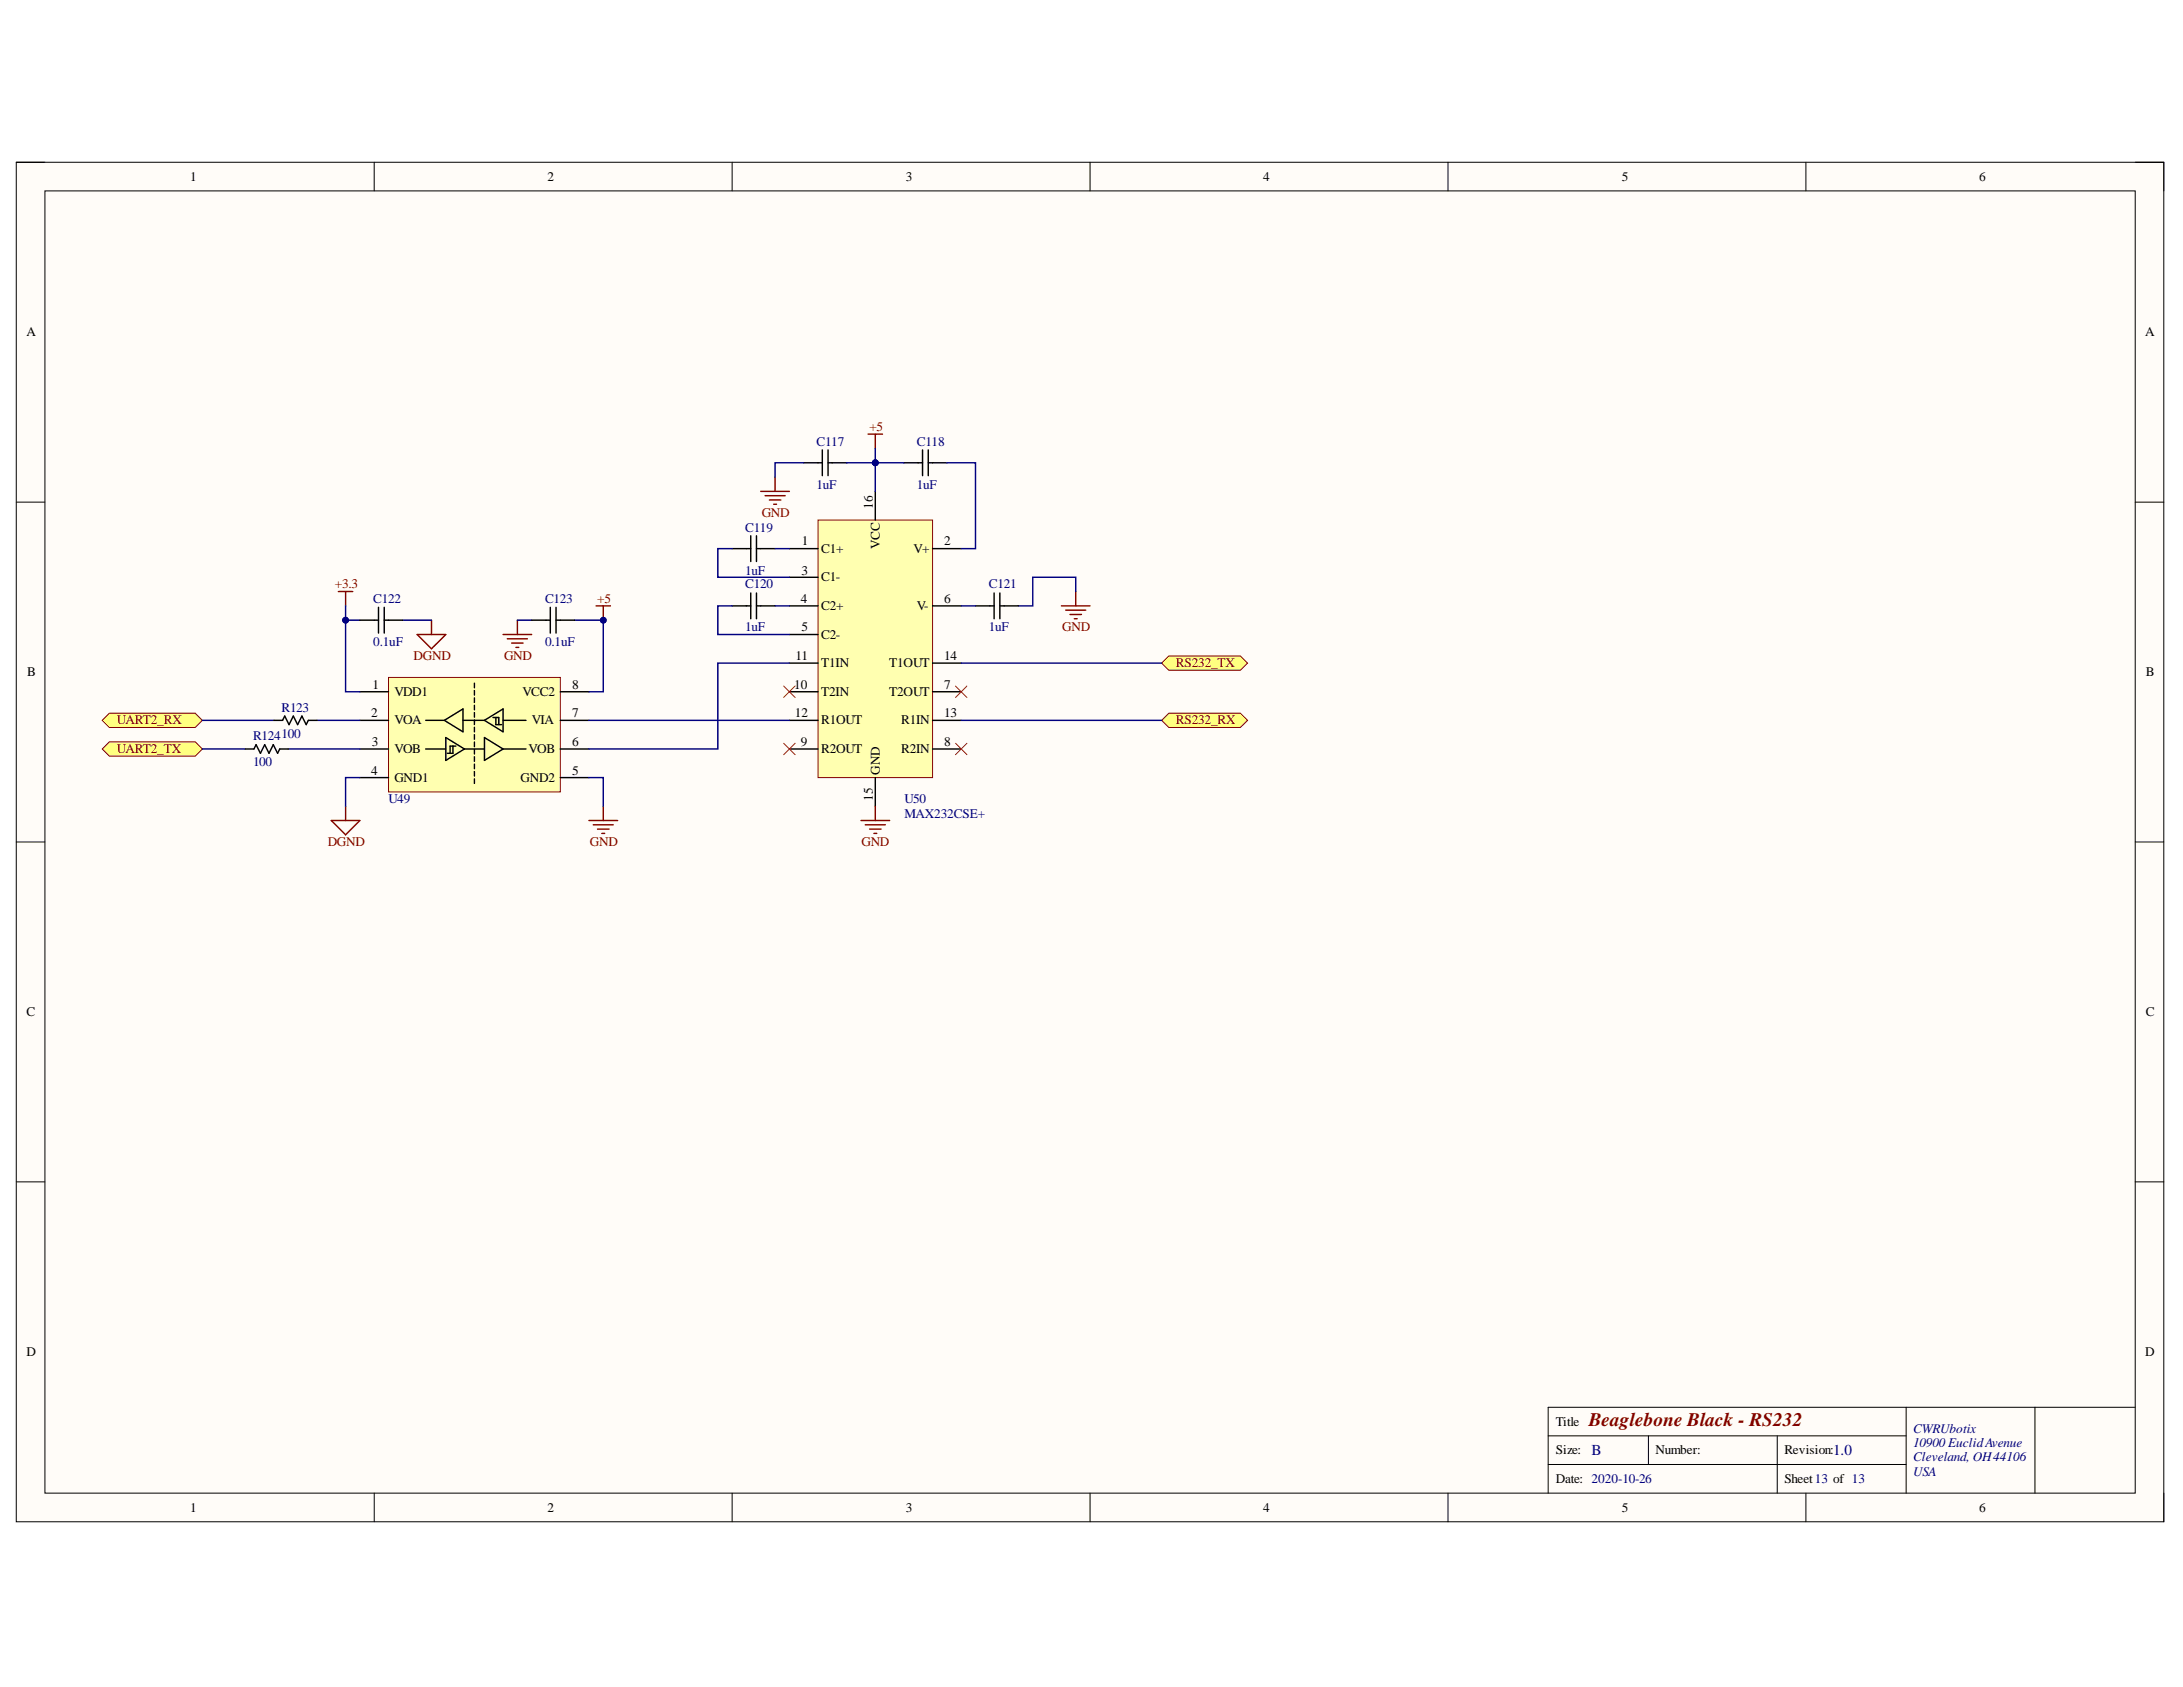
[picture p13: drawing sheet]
<svg xmlns="http://www.w3.org/2000/svg" width="279mm" height="216mm" viewBox="0 0 279 216" stroke-linecap="round" stroke-linejoin="round" font-family="sans-serif">
<defs><g id="words">
<text font-size="2.5" fill="#800000" x="203.3" y="182.5">Beaglebone Black - RS232</text>
<g font-size="1.9" fill="#000080">
<text x="203.7" y="186.3">B</text>
<text x="234.6" y="186.3">1.0</text>
</g>
<g font-size="1.7">
<text x="24.4" y="23.2">1</text>
<text x="70.1" y="23.2">2</text>
<text x="115.9" y="23.2">3</text>
<text x="161.7" y="23.2">4</text>
<text x="207.6" y="23.2">5</text>
<text x="253.3" y="23.2">6</text>
<text x="3.4" y="43">A</text>
<text x="274.5" y="43">A</text>
<text x="111.7" y="65.1" transform="rotate(-90 111.7 65.1)">16</text>
<text x="102.6" y="69.8">1</text>
<text x="105.1" y="70.7">C1+</text>
<text x="112.6" y="70.2" transform="rotate(-90 112.6 70.2)">VCC</text>
<text x="116.9" y="70.7">V+</text>
<text x="120.8" y="69.8">2</text>
<text x="102.5" y="77.2">4</text>
<text x="102.6" y="73.5">3</text>
<text x="105.1" y="74.4">C1-</text>
<text x="120.8" y="77.2">6</text>
<text x="102.6" y="80.8">5</text>
<text x="105.1" y="78.1">C2+</text>
<text x="105.1" y="81.7">C2-</text>
<text x="117.4" y="78.1">V-</text>
<text x="3.5" y="86.5">B</text>
<text x="47.7" y="88.1">1</text>
<text x="50.5" y="89.1">VDD1</text>
<text x="66.9" y="89.1">VCC2</text>
<text x="73.2" y="88.1">8</text>
<text x="101.6" y="88.1">10</text>
<text x="101.8" y="84.5">11</text>
<text x="105.1" y="89.1">T2IN</text>
<text x="105.1" y="85.4">T1IN</text>
<text x="113.8" y="89.1">T2OUT</text>
<text x="113.8" y="85.4">T1OUT</text>
<text x="120.8" y="88.1">7</text>
<text x="120.8" y="84.5">14</text>
<text x="274.6" y="86.5">B</text>
<text x="47.5" y="91.8">2</text>
<text x="47.6" y="95.5">3</text>
<text x="50.5" y="92.7">VOA</text>
<text x="68.1" y="92.7">VIA</text>
<text x="73.2" y="91.8">7</text>
<text x="73.2" y="95.5">6</text>
<text x="101.7" y="91.8">12</text>
<text x="102.5" y="95.5">9</text>
<text x="105.1" y="92.7">R1OUT</text>
<text x="115.3" y="92.7">R1IN</text>
<text x="120.8" y="95.5">8</text>
<text x="120.8" y="91.8">13</text>
<text x="47.5" y="99.1">4</text>
<text x="50.5" y="96.3">VOB</text>
<text x="50.5" y="100.1">GND1</text>
<text x="66.6" y="100.1">GND2</text>
<text x="67.6" y="96.3">VOB</text>
<text x="73.2" y="99.1">5</text>
<text x="105.1" y="96.3">R2OUT</text>
<text x="112.6" y="99.1" transform="rotate(-90 112.6 99.1)">GND</text>
<text x="115.3" y="96.3">R2IN</text>
<text x="111.7" y="102.5" transform="rotate(-90 111.7 102.5)">15</text>
<text x="3.4" y="130.1">C</text>
<text x="274.6" y="130.1">C</text>
<text x="3.4" y="173.5">D</text>
<text x="274.5" y="173.5">D</text>
<text x="199.1" y="182.5">Title</text>
<text x="199.1" y="186.1">Size:</text>
<text x="199.1" y="189.8">Date: 2020-10-26</text>
<text x="211.9" y="186.1">Number:</text>
<text x="228.4" y="186.1">Revision:</text>
<text x="228.4" y="189.8">Sheet13 of 13</text>
<text x="24.4" y="193.4">1</text>
<text x="70.1" y="193.4">2</text>
<text x="115.9" y="193.4">3</text>
<text x="161.7" y="193.4">4</text>
<text x="207.6" y="193.4">5</text>
<text x="253.3" y="193.4">6</text>
</g>
<g font-size="1.7" fill="#000080">
<text x="104.5" y="57.1">C117</text>
<text x="117.4" y="57.1">C118</text>
<text x="104.5" y="62.5">1uF</text>
<text x="117.4" y="62.5">1uF</text>
<text x="95.4" y="68">C119</text>
<text x="47.8" y="77.2">C122</text>
<text x="69.8" y="77.2">C123</text>
<text x="95.4" y="73.5">1uF</text>
<text x="95.4" y="75.3">C120</text>
<text x="126.6" y="75.3">C121</text>
<text x="47.8" y="82.7">0.1uF</text>
<text x="69.8" y="82.7">0.1uF</text>
<text x="95.4" y="80.8">1uF</text>
<text x="126.6" y="80.8">1uF</text>
<text x="32.4" y="94.7">R124100</text>
<text x="36" y="91.1">R123</text>
<text x="32.4" y="98">100</text>
<text x="49.7" y="102.8">U49</text>
<text x="115.8" y="102.8">U50</text>
<text x="115.8" y="104.6">MAX232CSE+</text>
<text x="244.9" y="183.4">CWRUbotix</text>
<text x="244.9" y="185.2">10900 EuclidAvenue</text>
<text x="244.9" y="187">Cleveland, OH44106</text>
<text x="244.9" y="188.9">USA</text>
</g>
<g font-size="1.7" fill="#800000">
<text x="111.3" y="55.2">+5</text>
<text x="97.5" y="66.2">GND</text>
<text x="42.9" y="75.3">+3.3</text>
<text x="76.4" y="77.2">+5</text>
<text x="136" y="80.8">GND</text>
<text x="52.9" y="84.5">DGND</text>
<text x="64.5" y="84.5">GND</text>
<text x="150.5" y="85.4">RS232_TX</text>
<text x="15" y="92.7">UART2_RX</text>
<text x="150.5" y="92.7">RS232_RX</text>
<text x="15" y="96.3">UART2_TX</text>
<text x="41.9" y="108.3">DGND</text>
<text x="75.5" y="108.3">GND</text>
<text x="110.3" y="108.3">GND</text>
</g>
</g></defs>
<path d="M2.1 20.8h274.8v174h-274.8z" fill-rule="evenodd" fill="#fffcf8"/>
<path d="M2.1 20.8h274.8v174h-274.8z" fill="none" stroke="#000" stroke-width=".13"/>
<path d="M5.7 24.4h267.6v166.7h-267.6z" fill-rule="evenodd" fill="#fffcf8"/>
<g fill="none" stroke="#000" stroke-width=".13">
<path d="M2.1 20.8h3.6M5.7 24.4h267.6v166.7h-267.6zM47.9 20.8v3.6M93.7 20.8v3.6M139.5 20.8v3.6M185.3 20.8v3.6M231.1 20.8v3.6M273.3 20.8h3.6v3.6M2.1 64.3h3.6M273.3 64.3h3.6M2.1 107.8h3.6M273.3 107.8h3.6"/>
<path d="M2.1 151.3h3.6M273.3 151.3h3.6M47.9 191.1v3.7M93.7 191.1v3.7M139.5 191.1v3.7M185.3 191.1v3.7M198.1 183.8h45.9M198.1 187.4h45.9M211 183.8v3.6M227.5 183.8v7.3M231.1 191.1v3.7M244 180.1v11"/>
<path d="M260.5 180.1v11M273.3 180.1h-75.2v11M276.9 191.1v3.7"/>
</g>
<path d="M104.7 66.6h14.7v32.9h-14.7z" fill-rule="evenodd" fill="#ffffb0"/>
<path d="M104.7 66.6h14.7v32.9h-14.7z" fill="none" stroke="#800000" stroke-width=".13"/>
<g fill="none" stroke="#000" stroke-width=".18">
<path d="M101 70.2h3.7M101 73.9h3.7M101 77.5h3.7M112 62.9v3.7M119.4 70.2h3.6M119.4 77.5h3.6M101 81.2h3.7M101 88.5h3.7M101 95.9h3.7M101 84.9h3.7M101 92.2h3.7M112 99.5v3.7"/>
<path d="M119.4 88.5h3.6M119.4 95.9h3.6M119.4 84.9h3.6M119.4 92.2h3.6"/>
</g>
<path d="M49.7 86.7h22v14.6h-22z" fill-rule="evenodd" fill="#ffffb0"/>
<path d="M49.7 86.7h22v14.6h-22z" fill="none" stroke="#800000" stroke-width=".13"/>
<g fill="none" stroke="#000" stroke-width=".18">
<path d="M46.1 95.9h3.6M46.1 92.2h3.6M46.1 88.5h3.6M46.1 99.5h3.6M54.5 95.9h2.6M54.5 92.2h2.4M56.9 92.2l2.4-1.5v3zM57.1 94.4l2.3 1.5-2.3 1.4zM58 95.5v.9h-.8M58.3 95.5h-.7v.9M59.3 92.2h2.7M59.4 95.9h2.6"/>
<path d="M60.7 87.4v.6M60.7 88.4v.6M60.7 89.3v.6M60.7 90.3v.5M60.7 91.2v.6M60.7 92.1v.6M60.7 93.1v.6M60.7 94v.6M60.7 95v.6M60.7 95.9v.6M60.7 96.8v.6M60.7 97.8v.6"/>
<path d="M60.7 98.7v.6M60.7 99.7v.6M62 92.2l2.4-1.5v3zM62 94.4l2.4 1.5-2.4 1.4zM63.1 91.8h.7v.9M63.5 91.8v.9h.7M64.4 95.9h2.9M64.4 92.2h2.9M71.7 95.9h3.7M71.7 92.2h3.7M71.7 88.5h3.7M71.7 99.5h3.7"/>
</g>
<path d="M76.3 77.5h1.8M77.2 77.5v1.9" fill="none" stroke="#800000" stroke-width=".18"/>
<circle cx="77.2" cy="79.4" r=".36" fill="#000080"/>
<circle cx="77.2" cy="79.4" r=".36" fill="none" stroke="#000080" stroke-width=".13"/>
<g fill="none" stroke="#800000" stroke-width=".18">
<path d="M111.1 55.6h1.8M112 55.6v1.8M43.3 75.7h1.8M44.2 75.7v1.8M55.2 79.4v1.8M66.2 79.4v1.8M97.4 62.9h3.6M97.9 63.4h2.6M98.5 64h1.4M99 64.5h.4M99.2 61.1v1.8M135.8 77.5h3.7"/>
<path d="M136.4 78.1h2.6M136.9 78.6h1.5M137.5 79.2h.4M137.7 75.7v1.8M53.4 81.2h3.7l-1.9 1.8zM64.4 81.2h3.6M64.9 81.8h2.6M65.5 82.3h1.4M66 82.9h.4M42.4 105h3.7l-1.9 1.8zM44.2 103.2v1.8M75.4 105h3.6"/>
<path d="M75.9 105.6h2.6M76.5 106.1h1.4M77 106.7h.4M77.2 103.2v1.8M110.2 105h3.7M110.7 105.6h2.6M111.3 106.1h1.5M111.8 106.7h.4M112 103.2v1.8"/>
</g>
<path d="M148.7 84.9l.9-.9h9.2l.9 .9-.9 .9h-9.2z" fill-rule="evenodd" fill="#ffff80"/>
<path d="M148.7 84.9l.9-.9h9.2l.9 .9-.9 .9h-9.2z" fill="none" stroke="#800000" stroke-width=".13"/>
<path d="M148.7 92.2l.9-.9h9.2l.9 .9-.9 .9h-9.2z" fill-rule="evenodd" fill="#ffff80"/>
<path d="M148.7 92.2l.9-.9h9.2l.9 .9-.9 .9h-9.2z" fill="none" stroke="#800000" stroke-width=".13"/>
<path d="M14 94.9h11l.9 1-.9 .9h-11l-.9-.9z" fill-rule="evenodd" fill="#ffff80"/>
<path d="M14 94.9h11l.9 1-.9 .9h-11l-.9-.9z" fill="none" stroke="#800000" stroke-width=".13"/>
<path d="M13.1 92.2l.9-.9h11l.9 .9-.9 .9h-11z" fill-rule="evenodd" fill="#ffff80"/>
<path d="M13.1 92.2l.9-.9h11l.9 .9-.9 .9h-11z" fill="none" stroke="#800000" stroke-width=".13"/>
<path d="M100.3 87.8l1.5 1.5M100.3 95.1l1.5 1.5M101.8 87.8l-1.5 1.5M101.8 95.1l-1.5 1.5M122.3 95.1l1.5 1.5M122.3 87.8l1.5 1.5M123.8 95.1l-1.5 1.5M123.8 87.8l-1.5 1.5" fill="none" stroke="#f00" stroke-width=".13"/>
<g fill="none" stroke="#000" stroke-width=".18">
<path d="M102.9 59.2h2.3M105.2 57.6v3.3M106 59.2h2.4M106 57.6v3.3M115.7 59.2h2.4M118.1 57.6v3.3M118.8 59.2h2.4M118.8 57.6v3.3M93.7 77.5h2.4M93.7 70.2h2.4M96.1 68.6v3.3M96.1 75.9v3.3"/>
<path d="M96.8 77.5h2.4M96.8 70.2h2.4M96.8 68.6v3.3M96.8 75.9v3.3M124.9 77.5h2.3M127.2 75.9v3.3M128 77.5h2.4M128 75.9v3.3"/>
</g>
<path d="M44.2 77.5v11h1.9M137.7 75.7v-1.8h-5.5v3.6h-1.8M25.9 95.9h5.5M25.9 92.2h9.2M36.9 95.9h9.2M40.6 92.2h5.5M46.1 99.5h-1.9v3.7" fill="none" stroke="#000080" stroke-width=".18"/>
<circle cx="44.2" cy="79.4" r=".37" fill="#000080"/>
<circle cx="44.2" cy="79.4" r=".37" fill="none" stroke="#000080" stroke-width=".13"/>
<path d="M44.2 79.4h1.9" fill="none" stroke="#000080" stroke-width=".18"/>
<circle cx="44.2" cy="79.4" r=".37" fill="#000080"/>
<circle cx="44.2" cy="79.4" r=".37" fill="none" stroke="#000080" stroke-width=".13"/>
<path d="M51.6 79.4h3.6M66.2 79.4h1.8M73.6 79.4h3.6v9.1h-1.8" fill="none" stroke="#000080" stroke-width=".18"/>
<circle cx="77.2" cy="79.4" r=".36" fill="#000080"/>
<circle cx="77.2" cy="79.4" r=".36" fill="none" stroke="#000080" stroke-width=".13"/>
<path d="M102.9 59.2h-3.7v1.9M108.4 59.2h3.6M93.7 77.5h-1.8v3.7h9.1M93.7 70.2h-1.8v3.7h9.1M99.2 77.5h1.8M99.2 70.2h1.8M75.4 99.5h1.8v3.7M75.4 92.2h25.6M101 84.9h-9.1v11h-16.5" fill="none" stroke="#000080" stroke-width=".18"/>
<circle cx="112" cy="59.2" r=".37" fill="#000080"/>
<circle cx="112" cy="59.2" r=".37" fill="none" stroke="#000080" stroke-width=".13"/>
<path d="M112 59.2h3.7" fill="none" stroke="#000080" stroke-width=".18"/>
<circle cx="112" cy="59.2" r=".37" fill="#000080"/>
<circle cx="112" cy="59.2" r=".37" fill="none" stroke="#000080" stroke-width=".13"/>
<path d="M112 57.4v5.5M121.2 59.2h3.7v11h-1.9M123 77.5h1.9M123 92.2h25.7M123 84.9h25.7" fill="none" stroke="#000080" stroke-width=".18"/>
<circle cx="112" cy="59.2" r=".37" fill="#000080"/>
<circle cx="112" cy="59.2" r=".37" fill="none" stroke="#000080" stroke-width=".13"/>
<path d="M46.1 79.4h2.3M48.4 77.7v3.3M49.2 79.4h2.4M49.2 77.7v3.3M68 79.4h2.4M70.4 77.7v3.3M71.2 79.4h2.4M71.2 77.7v3.3M31.4 95.9h1.1l.3-.6 .5 1.1 .6-1.1 .5 1.1 .6-1.1 .5 1.1 .3-.5h1.1M35.1 92.2h1.1l.2-.6 .6 1.1 .5-1.1 .6 1.1 .5-1.1 .6 1.1 .3-.5h1.1" fill="none" stroke="#000" stroke-width=".18"/>
<use href="#words"/>
</svg>
